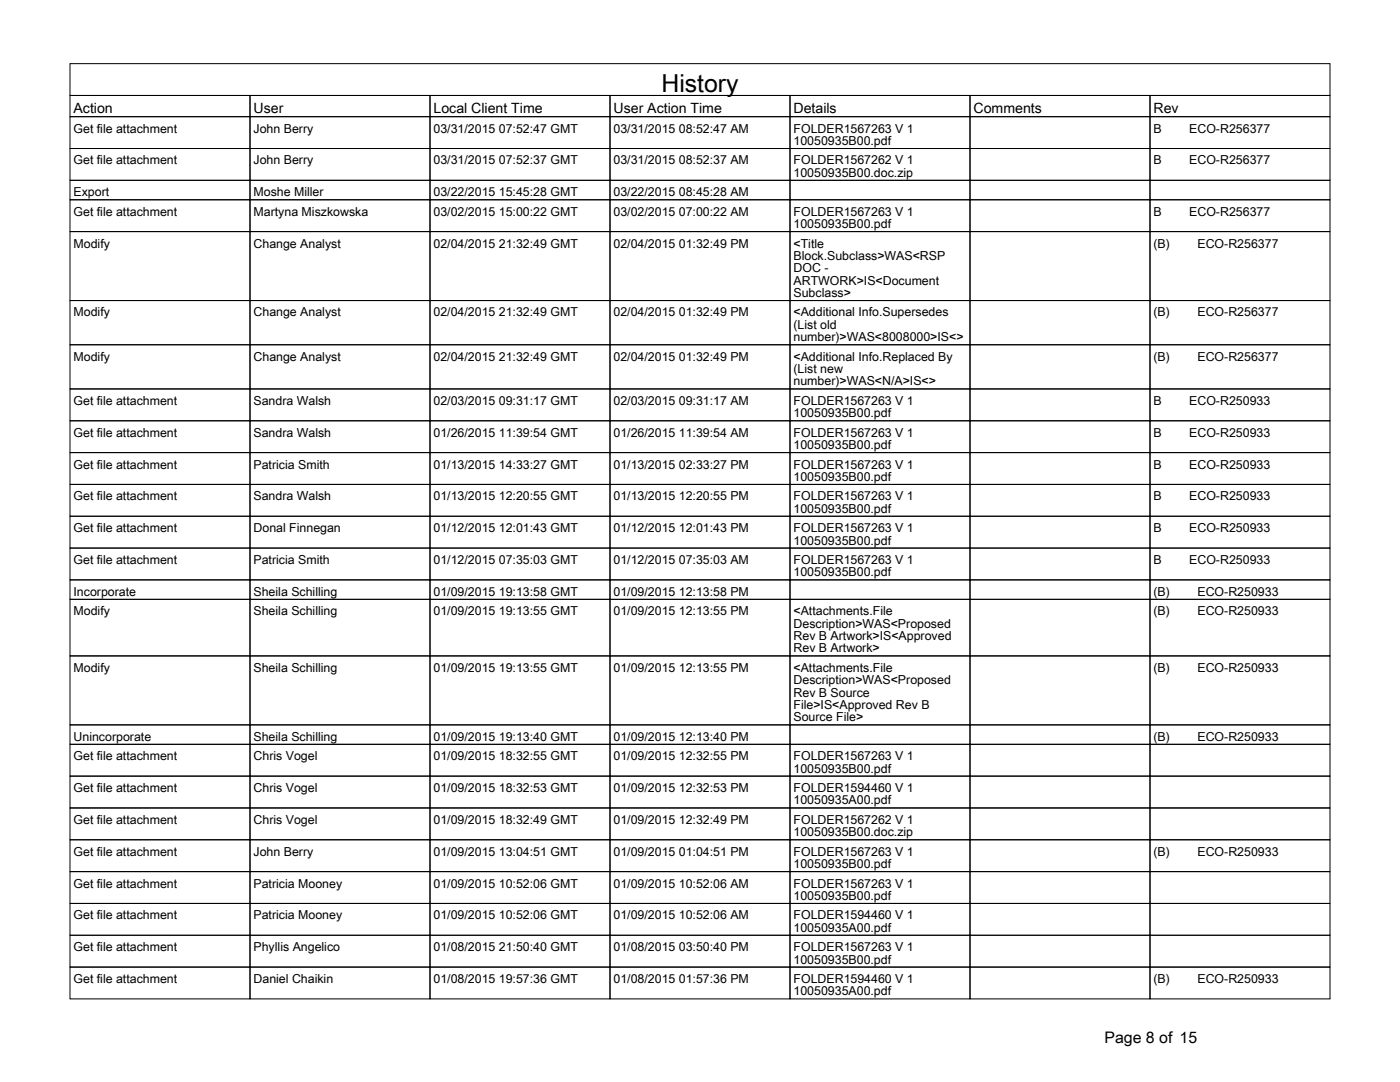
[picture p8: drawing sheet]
<svg xmlns="http://www.w3.org/2000/svg" width="279mm" height="216mm" viewBox="0 0 279 216" stroke-linecap="round" stroke-linejoin="round" font-family="sans-serif">
<defs><g id="words">
<text font-size="4.9" x="132" y="18.3">History</text>
<text font-size="3.2" x="220.4" y="208.1">Page 8 of 15</text>
<g font-size="2.8">
<text x="14.7" y="22.6">Action</text>
<text x="50.6" y="22.6">User</text>
<text x="86.5" y="22.6">Local Client Time</text>
<text x="122.4" y="22.6">User Action Time</text>
<text x="158.4" y="22.6">Details</text>
<text x="194.3" y="22.6">Comments</text>
<text x="230.2" y="22.6">Rev</text>
</g>
<g font-size="2.5">
<text x="14.7" y="26.5">Get file attachment</text>
<text x="50.6" y="26.5">John Berry</text>
<text x="86.5" y="26.5">03/31/2015 07:52:47 GMT</text>
<text x="122.4" y="26.5">03/31/2015 08:52:47 AM</text>
<text x="158.4" y="26.5">FOLDER1567263 V 1</text>
<text x="158.4" y="28.9">10050935B00.pdf</text>
<text x="230.2" y="26.5">B</text>
<text x="237.3" y="26.5">ECO-R256377</text>
<text x="14.7" y="32.8">Get file attachment</text>
<text x="50.6" y="32.8">John Berry</text>
<text x="86.5" y="32.8">03/31/2015 07:52:37 GMT</text>
<text x="122.4" y="32.8">03/31/2015 08:52:37 AM</text>
<text x="158.4" y="32.8">FOLDER1567262 V 1</text>
<text x="158.4" y="35.3">10050935B00.doc.zip</text>
<text x="230.2" y="32.8">B</text>
<text x="237.3" y="32.8">ECO-R256377</text>
<text x="14.7" y="39.2">Export</text>
<text x="50.6" y="39.2">Moshe Miller</text>
<text x="86.5" y="39.2">03/22/2015 15:45:28 GMT</text>
<text x="122.4" y="39.2">03/22/2015 08:45:28 AM</text>
<text x="14.7" y="43">Get file attachment</text>
<text x="50.6" y="43">Martyna Miszkowska</text>
<text x="86.5" y="43">03/02/2015 15:00:22 GMT</text>
<text x="122.4" y="43">03/02/2015 07:00:22 AM</text>
<text x="158.4" y="43">FOLDER1567263 V 1</text>
<text x="158.4" y="45.5">10050935B00.pdf</text>
<text x="230.2" y="43">B</text>
<text x="237.3" y="43">ECO-R256377</text>
<text x="14.7" y="49.4">Modify</text>
<text x="50.6" y="49.4">Change Analyst</text>
<text x="86.5" y="49.4">02/04/2015 21:32:49 GMT</text>
<text x="122.4" y="49.4">02/04/2015 01:32:49 PM</text>
<text x="158.4" y="49.4">&lt;Title</text>
<text x="158.4" y="51.9">Block.Subclass&gt;WAS&lt;RSP</text>
<text x="230.2" y="49.4">(B)</text>
<text x="239" y="49.4">ECO-R256377</text>
<text x="158.4" y="54.3">DOC -</text>
<text x="158.4" y="56.8">ARTWORK&gt;IS&lt;Document</text>
<text x="158.4" y="59.3">Subclass&gt;</text>
<text x="14.7" y="63.1">Modify</text>
<text x="50.6" y="63.1">Change Analyst</text>
<text x="86.5" y="63.1">02/04/2015 21:32:49 GMT</text>
<text x="122.4" y="63.1">02/04/2015 01:32:49 PM</text>
<text x="158.4" y="63.1">&lt;Additional Info.Supersedes</text>
<text x="158.4" y="65.6">(List old</text>
<text x="230.2" y="63.1">(B)</text>
<text x="239" y="63.1">ECO-R256377</text>
<text x="14.7" y="72">Modify</text>
<text x="50.6" y="72">Change Analyst</text>
<text x="86.5" y="72">02/04/2015 21:32:49 GMT</text>
<text x="122.4" y="72">02/04/2015 01:32:49 PM</text>
<text x="158.4" y="68.1">number)&gt;WAS&lt;8008000&gt;IS&lt;&gt;</text>
<text x="158.4" y="72">&lt;Additional Info.Replaced By</text>
<text x="230.2" y="72">(B)</text>
<text x="239" y="72">ECO-R256377</text>
<text x="158.4" y="74.4">(List new</text>
<text x="158.4" y="76.9">number)&gt;WAS&lt;N/A&gt;IS&lt;&gt;</text>
<text x="14.7" y="80.8">Get file attachment</text>
<text x="50.6" y="80.8">Sandra Walsh</text>
<text x="86.5" y="80.8">02/03/2015 09:31:17 GMT</text>
<text x="122.4" y="80.8">02/03/2015 09:31:17 AM</text>
<text x="158.4" y="80.8">FOLDER1567263 V 1</text>
<text x="158.4" y="83.3">10050935B00.pdf</text>
<text x="230.2" y="80.8">B</text>
<text x="237.3" y="80.8">ECO-R250933</text>
<text x="14.7" y="87.1">Get file attachment</text>
<text x="50.6" y="87.1">Sandra Walsh</text>
<text x="86.5" y="87.1">01/26/2015 11:39:54 GMT</text>
<text x="122.4" y="87.1">01/26/2015 11:39:54 AM</text>
<text x="158.4" y="87.1">FOLDER1567263 V 1</text>
<text x="158.4" y="89.6">10050935B00.pdf</text>
<text x="230.2" y="87.1">B</text>
<text x="237.3" y="87.1">ECO-R250933</text>
<text x="14.7" y="93.5">Get file attachment</text>
<text x="50.6" y="93.5">Patricia Smith</text>
<text x="86.5" y="93.5">01/13/2015 14:33:27 GMT</text>
<text x="122.4" y="93.5">01/13/2015 02:33:27 PM</text>
<text x="158.4" y="93.5">FOLDER1567263 V 1</text>
<text x="158.4" y="96">10050935B00.pdf</text>
<text x="230.2" y="93.5">B</text>
<text x="237.3" y="93.5">ECO-R250933</text>
<text x="14.7" y="99.8">Get file attachment</text>
<text x="50.6" y="99.8">Sandra Walsh</text>
<text x="86.5" y="99.8">01/13/2015 12:20:55 GMT</text>
<text x="122.4" y="99.8">01/13/2015 12:20:55 PM</text>
<text x="158.4" y="99.8">FOLDER1567263 V 1</text>
<text x="230.2" y="99.8">B</text>
<text x="237.3" y="99.8">ECO-R250933</text>
<text x="14.7" y="106.2">Get file attachment</text>
<text x="50.6" y="106.2">Donal Finnegan</text>
<text x="86.5" y="106.2">01/12/2015 12:01:43 GMT</text>
<text x="122.4" y="106.2">01/12/2015 12:01:43 PM</text>
<text x="158.4" y="102.3">10050935B00.pdf</text>
<text x="158.4" y="106.2">FOLDER1567263 V 1</text>
<text x="230.2" y="106.2">B</text>
<text x="237.3" y="106.2">ECO-R250933</text>
<text x="14.7" y="112.5">Get file attachment</text>
<text x="50.6" y="112.5">Patricia Smith</text>
<text x="86.5" y="112.5">01/12/2015 07:35:03 GMT</text>
<text x="122.4" y="112.5">01/12/2015 07:35:03 AM</text>
<text x="158.4" y="108.7">10050935B00.pdf</text>
<text x="158.4" y="112.5">FOLDER1567263 V 1</text>
<text x="230.2" y="112.5">B</text>
<text x="237.3" y="112.5">ECO-R250933</text>
<text x="14.7" y="118.9">Incorporate</text>
<text x="50.6" y="118.9">Sheila Schilling</text>
<text x="86.5" y="118.9">01/09/2015 19:13:58 GMT</text>
<text x="122.4" y="118.9">01/09/2015 12:13:58 PM</text>
<text x="158.4" y="115">10050935B00.pdf</text>
<text x="230.2" y="118.9">(B)</text>
<text x="239" y="118.9">ECO-R250933</text>
<text x="14.7" y="122.8">Modify</text>
<text x="50.6" y="122.8">Sheila Schilling</text>
<text x="86.5" y="122.8">01/09/2015 19:13:55 GMT</text>
<text x="122.4" y="122.8">01/09/2015 12:13:55 PM</text>
<text x="158.4" y="122.8">&lt;Attachments.File</text>
<text x="158.4" y="125.2">Description&gt;WAS&lt;Proposed</text>
<text x="230.2" y="122.8">(B)</text>
<text x="239" y="122.8">ECO-R250933</text>
<text x="158.4" y="127.7">Rev B Artwork&gt;IS&lt;Approved</text>
<text x="158.4" y="130.2">Rev B Artwork&gt;</text>
<text x="14.7" y="134.1">Modify</text>
<text x="50.6" y="134.1">Sheila Schilling</text>
<text x="86.5" y="134.1">01/09/2015 19:13:55 GMT</text>
<text x="122.4" y="134.1">01/09/2015 12:13:55 PM</text>
<text x="158.4" y="134.1">&lt;Attachments.File</text>
<text x="158.4" y="136.5">Description&gt;WAS&lt;Proposed</text>
<text x="230.2" y="134.1">(B)</text>
<text x="239" y="134.1">ECO-R250933</text>
<text x="158.4" y="139">Rev B Source</text>
<text x="158.4" y="141.5">File&gt;IS&lt;Approved Rev B</text>
<text x="158.4" y="143.9">Source File&gt;</text>
<text x="14.7" y="147.8">Unincorporate</text>
<text x="50.6" y="147.8">Sheila Schilling</text>
<text x="86.5" y="147.8">01/09/2015 19:13:40 GMT</text>
<text x="122.4" y="147.8">01/09/2015 12:13:40 PM</text>
<text x="230.2" y="147.8">(B)</text>
<text x="239" y="147.8">ECO-R250933</text>
<text x="14.7" y="151.7">Get file attachment</text>
<text x="50.6" y="151.7">Chris Vogel</text>
<text x="86.5" y="151.7">01/09/2015 18:32:55 GMT</text>
<text x="122.4" y="151.7">01/09/2015 12:32:55 PM</text>
<text x="158.4" y="151.7">FOLDER1567263 V 1</text>
<text x="158.4" y="154.2">10050935B00.pdf</text>
<text x="14.7" y="158">Get file attachment</text>
<text x="50.6" y="158">Chris Vogel</text>
<text x="86.5" y="158">01/09/2015 18:32:53 GMT</text>
<text x="122.4" y="158">01/09/2015 12:32:53 PM</text>
<text x="158.4" y="158">FOLDER1594460 V 1</text>
<text x="158.4" y="160.5">10050935A00.pdf</text>
<text x="14.7" y="164.4">Get file attachment</text>
<text x="50.6" y="164.4">Chris Vogel</text>
<text x="86.5" y="164.4">01/09/2015 18:32:49 GMT</text>
<text x="122.4" y="164.4">01/09/2015 12:32:49 PM</text>
<text x="158.4" y="164.4">FOLDER1567262 V 1</text>
<text x="158.4" y="166.9">10050935B00.doc.zip</text>
<text x="14.7" y="170.7">Get file attachment</text>
<text x="50.6" y="170.7">John Berry</text>
<text x="86.5" y="170.7">01/09/2015 13:04:51 GMT</text>
<text x="122.4" y="170.7">01/09/2015 01:04:51 PM</text>
<text x="158.4" y="170.7">FOLDER1567263 V 1</text>
<text x="158.4" y="173.2">10050935B00.pdf</text>
<text x="230.2" y="170.7">(B)</text>
<text x="239" y="170.7">ECO-R250933</text>
<text x="14.7" y="177.1">Get file attachment</text>
<text x="50.6" y="177.1">Patricia Mooney</text>
<text x="86.5" y="177.1">01/09/2015 10:52:06 GMT</text>
<text x="122.4" y="177.1">01/09/2015 10:52:06 AM</text>
<text x="158.4" y="177.1">FOLDER1567263 V 1</text>
<text x="158.4" y="179.6">10050935B00.pdf</text>
<text x="14.7" y="183.4">Get file attachment</text>
<text x="50.6" y="183.4">Patricia Mooney</text>
<text x="86.5" y="183.4">01/09/2015 10:52:06 GMT</text>
<text x="122.4" y="183.4">01/09/2015 10:52:06 AM</text>
<text x="158.4" y="183.4">FOLDER1594460 V 1</text>
<text x="158.4" y="185.9">10050935A00.pdf</text>
<text x="14.7" y="189.8">Get file attachment</text>
<text x="50.6" y="189.8">Phyllis Angelico</text>
<text x="86.5" y="189.8">01/08/2015 21:50:40 GMT</text>
<text x="122.4" y="189.8">01/08/2015 03:50:40 PM</text>
<text x="158.4" y="189.8">FOLDER1567263 V 1</text>
<text x="14.7" y="196.1">Get file attachment</text>
<text x="50.6" y="196.1">Daniel Chaikin</text>
<text x="86.5" y="196.1">01/08/2015 19:57:36 GMT</text>
<text x="122.4" y="196.1">01/08/2015 01:57:36 PM</text>
<text x="158.4" y="192.3">10050935B00.pdf</text>
<text x="158.4" y="196.1">FOLDER1594460 V 1</text>
<text x="230.2" y="196.1">(B)</text>
<text x="239" y="196.1">ECO-R250933</text>
<text x="158.4" y="198.6">10050935A00.pdf</text>
</g>
</g></defs>
<g fill="none" stroke="#000" stroke-width=".2">
<path d="M14 12.7h251.4v6.3h-251.4zM14 19h35.9v4.3h-35.9zM49.9 19h35.9v4.3h-35.9zM85.8 19h35.9v4.3h-35.9zM121.7 19h36v4.3h-36zM157.7 19h35.9v4.3h-35.9zM193.6 19h35.9v4.3h-35.9zM229.5 19h35.9v4.3h-35.9zM14 23.3h35.9v6.3h-35.9zM14 29.6h35.9v6.4h-35.9zM14 36h35.9v3.9h-35.9zM14 39.9h35.9v6.3h-35.9z"/>
<path d="M49.9 23.3h35.9v6.3h-35.9zM49.9 29.6h35.9v6.4h-35.9zM49.9 36h35.9v3.9h-35.9zM49.9 39.9h35.9v6.3h-35.9zM85.8 23.3h35.9v6.3h-35.9zM85.8 29.6h35.9v6.4h-35.9zM85.8 36h35.9v3.9h-35.9zM85.8 39.9h35.9v6.3h-35.9zM121.7 23.3h36v6.3h-36zM121.7 29.6h36v6.4h-36zM121.7 36h36v3.9h-36zM121.7 39.9h36v6.3h-36z"/>
<path d="M157.7 23.3h35.9v6.3h-35.9zM157.7 29.6h35.9v6.4h-35.9zM157.7 36h35.9v3.9h-35.9zM157.7 39.9h35.9v6.3h-35.9zM193.6 23.3h35.9v6.3h-35.9zM193.6 29.6h35.9v6.4h-35.9zM193.6 36h35.9v3.9h-35.9zM193.6 39.9h35.9v6.3h-35.9zM229.5 23.3h35.9v6.3h-35.9zM229.5 29.6h35.9v6.4h-35.9zM229.5 36h35.9v3.9h-35.9zM229.5 39.9h35.9v6.3h-35.9z"/>
<path d="M14 46.2h35.9v13.8h-35.9zM14 60h35.9v8.8h-35.9zM49.9 46.2h35.9v13.8h-35.9zM49.9 60h35.9v8.8h-35.9zM85.8 46.2h35.9v13.8h-35.9zM85.8 60h35.9v8.8h-35.9zM121.7 46.2h36v13.8h-36zM121.7 60h36v8.8h-36zM157.7 46.2h35.9v13.8h-35.9zM157.7 60h35.9v8.8h-35.9zM193.6 46.2h35.9v13.8h-35.9zM193.6 60h35.9v8.8h-35.9z"/>
<path d="M229.5 46.2h35.9v13.8h-35.9zM229.5 60h35.9v8.8h-35.9zM14 68.8h35.9v8.8h-35.9zM14 77.6h35.9v6.4h-35.9zM49.9 68.8h35.9v8.8h-35.9zM49.9 77.6h35.9v6.4h-35.9zM85.8 68.8h35.9v8.8h-35.9zM85.8 77.6h35.9v6.4h-35.9zM121.7 68.8h36v8.8h-36zM121.7 77.6h36v6.4h-36zM157.7 68.8h35.9v8.8h-35.9zM157.7 77.6h35.9v6.4h-35.9z"/>
<path d="M193.6 68.8h35.9v8.8h-35.9zM193.6 77.6h35.9v6.4h-35.9zM229.5 68.8h35.9v8.8h-35.9zM229.5 77.6h35.9v6.4h-35.9zM14 84h35.9v6.3h-35.9zM14 90.3h35.9v6.4h-35.9zM14 96.7h35.9v6.3h-35.9zM49.9 84h35.9v6.3h-35.9zM49.9 90.3h35.9v6.4h-35.9zM49.9 96.7h35.9v6.3h-35.9zM85.8 84h35.9v6.3h-35.9zM85.8 90.3h35.9v6.4h-35.9z"/>
<path d="M85.8 96.7h35.9v6.3h-35.9zM121.7 84h36v6.3h-36zM121.7 90.3h36v6.4h-36zM121.7 96.7h36v6.3h-36zM157.7 84h35.9v6.3h-35.9zM157.7 90.3h35.9v6.4h-35.9zM157.7 96.7h35.9v6.3h-35.9zM193.6 84h35.9v6.3h-35.9zM193.6 90.3h35.9v6.4h-35.9zM193.6 96.7h35.9v6.3h-35.9zM229.5 84h35.9v6.3h-35.9zM229.5 90.3h35.9v6.4h-35.9z"/>
<path d="M229.5 96.7h35.9v6.3h-35.9zM14 103h35.9v6.4h-35.9zM14 109.4h35.9v6.3h-35.9zM14 115.7h35.9v3.9h-35.9zM14 119.6h35.9v11.3h-35.9zM49.9 103h35.9v6.4h-35.9zM49.9 109.4h35.9v6.3h-35.9zM49.9 115.7h35.9v3.9h-35.9zM49.9 119.6h35.9v11.3h-35.9zM85.8 103h35.9v6.4h-35.9zM85.8 109.4h35.9v6.3h-35.9zM85.8 115.7h35.9v3.9h-35.9z"/>
<path d="M85.8 119.6h35.9v11.3h-35.9zM121.7 103h36v6.4h-36zM121.7 109.4h36v6.3h-36zM121.7 115.7h36v3.9h-36zM121.7 119.6h36v11.3h-36zM157.7 103h35.9v6.4h-35.9zM157.7 109.4h35.9v6.3h-35.9zM157.7 115.7h35.9v3.9h-35.9zM157.7 119.6h35.9v11.3h-35.9zM193.6 103h35.9v6.4h-35.9zM193.6 109.4h35.9v6.3h-35.9zM193.6 115.7h35.9v3.9h-35.9z"/>
<path d="M193.6 119.6h35.9v11.3h-35.9zM229.5 103h35.9v6.4h-35.9zM229.5 109.4h35.9v6.3h-35.9zM229.5 115.7h35.9v3.9h-35.9zM229.5 119.6h35.9v11.3h-35.9zM14 130.9h35.9v13.7h-35.9zM49.9 130.9h35.9v13.7h-35.9zM85.8 130.9h35.9v13.7h-35.9zM121.7 130.9h36v13.7h-36zM157.7 130.9h35.9v13.7h-35.9zM193.6 130.9h35.9v13.7h-35.9zM229.5 130.9h35.9v13.7h-35.9z"/>
<path d="M14 144.6h35.9v3.9h-35.9zM14 148.5h35.9v6.4h-35.9zM14 154.9h35.9v6.3h-35.9zM49.9 144.6h35.9v3.9h-35.9zM49.9 148.5h35.9v6.4h-35.9zM49.9 154.9h35.9v6.3h-35.9zM85.8 144.6h35.9v3.9h-35.9zM85.8 148.5h35.9v6.4h-35.9zM85.8 154.9h35.9v6.3h-35.9zM121.7 144.6h36v3.9h-36zM121.7 148.5h36v6.4h-36zM121.7 154.9h36v6.3h-36z"/>
<path d="M157.7 144.6h35.9v3.9h-35.9zM157.7 148.5h35.9v6.4h-35.9zM157.7 154.9h35.9v6.3h-35.9zM193.6 144.6h35.9v3.9h-35.9zM193.6 148.5h35.9v6.4h-35.9zM193.6 154.9h35.9v6.3h-35.9zM229.5 144.6h35.9v3.9h-35.9zM229.5 148.5h35.9v6.4h-35.9zM229.5 154.9h35.9v6.3h-35.9zM14 161.2h35.9v6.4h-35.9zM14 167.6h35.9v6.3h-35.9zM14 173.9h35.9v6.4h-35.9z"/>
<path d="M49.9 161.2h35.9v6.4h-35.9zM49.9 167.6h35.9v6.3h-35.9zM49.9 173.9h35.9v6.4h-35.9zM85.8 161.2h35.9v6.4h-35.9zM85.8 167.6h35.9v6.3h-35.9zM85.8 173.9h35.9v6.4h-35.9zM121.7 161.2h36v6.4h-36zM121.7 167.6h36v6.3h-36zM121.7 173.9h36v6.4h-36zM157.7 161.2h35.9v6.4h-35.9zM157.7 167.6h35.9v6.3h-35.9zM157.7 173.9h35.9v6.4h-35.9z"/>
<path d="M193.6 161.2h35.9v6.4h-35.9zM193.6 167.6h35.9v6.3h-35.9zM193.6 173.9h35.9v6.4h-35.9zM229.5 161.2h35.9v6.4h-35.9zM229.5 167.6h35.9v6.3h-35.9zM229.5 173.9h35.9v6.4h-35.9zM14 180.3h35.9v6.3h-35.9zM14 186.6h35.9v6.4h-35.9zM14 193h35.9v6.3h-35.9zM49.9 180.3h35.9v6.3h-35.9zM49.9 186.6h35.9v6.4h-35.9zM49.9 193h35.9v6.3h-35.9z"/>
<path d="M85.8 180.3h35.9v6.3h-35.9zM85.8 186.6h35.9v6.4h-35.9zM85.8 193h35.9v6.3h-35.9zM121.7 180.3h36v6.3h-36zM121.7 186.6h36v6.4h-36zM121.7 193h36v6.3h-36zM157.7 180.3h35.9v6.3h-35.9zM157.7 186.6h35.9v6.4h-35.9zM157.7 193h35.9v6.3h-35.9zM193.6 180.3h35.9v6.3h-35.9zM193.6 186.6h35.9v6.4h-35.9zM193.6 193h35.9v6.3h-35.9z"/>
<path d="M229.5 180.3h35.9v6.3h-35.9zM229.5 186.6h35.9v6.4h-35.9zM229.5 193h35.9v6.3h-35.9z"/>
</g>
<use href="#words"/>
</svg>
